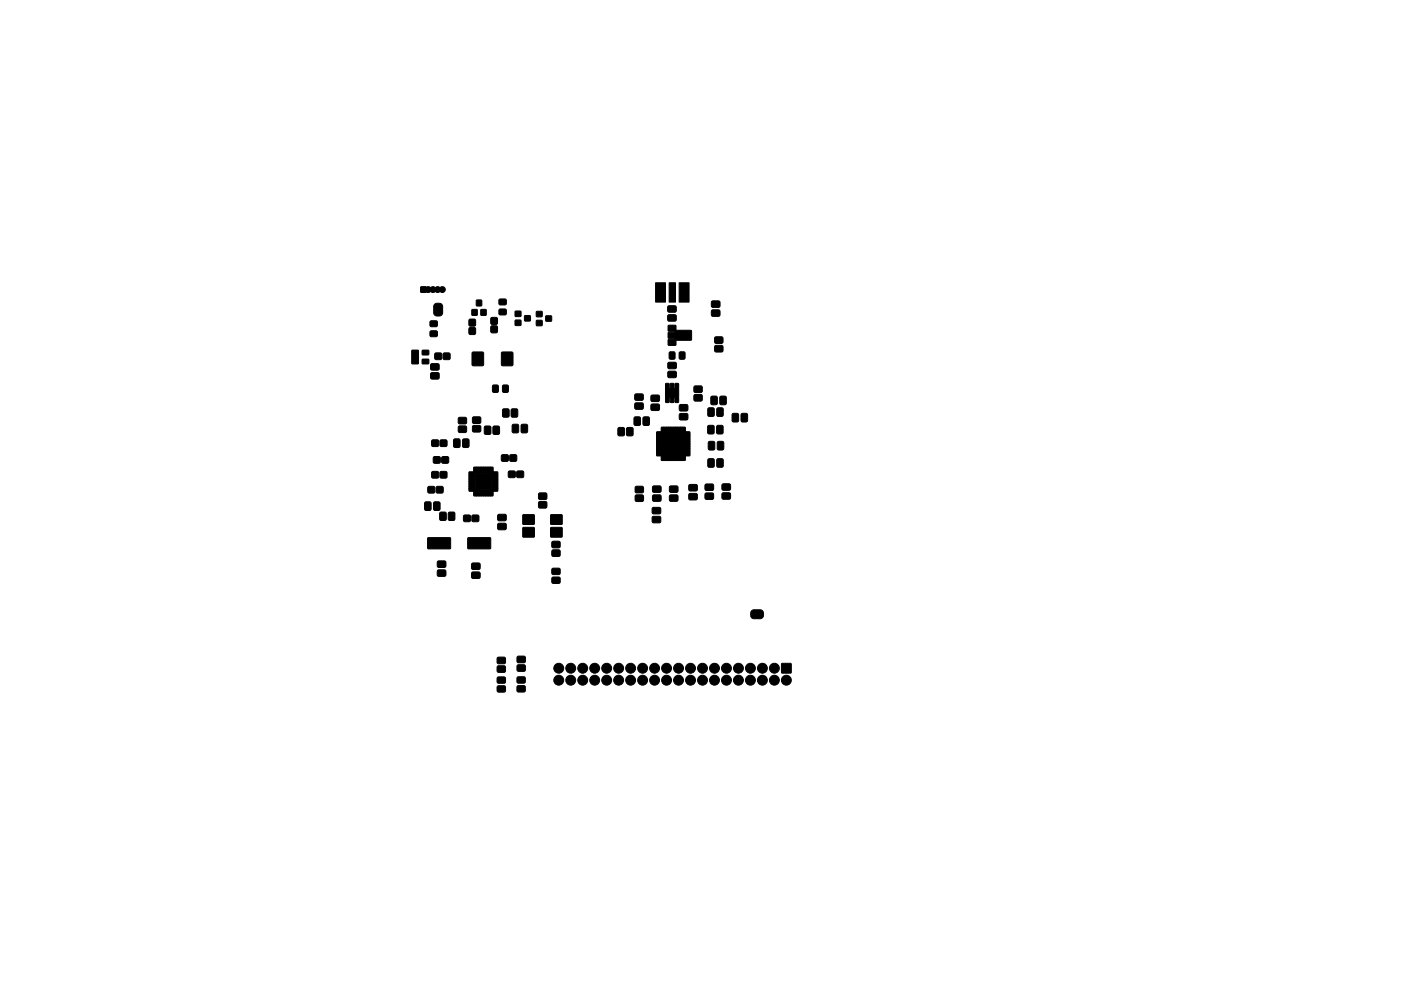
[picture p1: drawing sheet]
<svg xmlns="http://www.w3.org/2000/svg" width="297mm" height="210mm" viewBox="0 0 297 210" stroke-linecap="round" stroke-linejoin="round" font-family="sans-serif">
<g fill="#000" stroke="#000" stroke-width=".21">
<path d="M139 60h2.1v4.1h-2.1zM141.9 60h1.3v4.1h-1.3zM144 60h2.1v4.1h-2.1zM87.3 76.2h1.4v.9l-1.3 .1zM87.3 75.3h1.4v.9h-1.3zM87.3 74.3h1.4v.9l-1.3 .1zM89.2 60.9h1.2v1.1h-1.2zM89.5 74.3h1.4v.9l-1.3 .1zM89.5 76.2h1.4v.9l-1.3 .1zM92.1 64.6l.5-.3 .9 .1 .3 .5v.8h-1.8v-.7zM92 65.7h1.8v1l-.5 .3-1-.1-.3-.4zM91.2 68.1h1.4l.1 .2v.9l-.2 .1h-1.2l-.2-.3z"/>
<path d="M91.2 70.3l1.4-.1 .1 .3v.8l-.2 .1h-1.2l-.2-.3zM91.4 77.2h1.6l.1 .3v.9l-.3 .1h-1.4l-.1-.3zM91.4 79.1h1.6l.1 .3v.9l-.3 .1h-1.4l-.1-.3zM92.3 75h1.3v1.2h-1.3zM94 75h1.4v1.2h-1.4zM99.5 67.8h1.3v1.3h-1.3zM99.5 69.6h1.3v1.3h-1.3zM100.1 65.7h1.1l-.1 1.2h-1zM101 63.7h1.1v1.2h-1.1zM100.2 74.8l2-.1 .3 .1-.1 2.8-2.3-.1zM102 65.7h1.1v1.2h-1.1zM104.1 69.2h1.3v1.3h-1.3z"/>
<path d="M104.1 67.4h1.3v1.4h-1.3zM105.9 63.5h1.3l.2 .2-.1 .9-.2 .1-1.2-.1-.1-.2zM105.9 65.6h1.3l.2 .2-.1 .9-.2 .1h-1.2l-.1-.3zM106.4 74.8l2.1-.1 .2 .1v2.8l-2.3-.1zM109.2 66h1.2v1.1h-1.1zM109.2 67.9h1.2v1.1h-1.2zM111.2 67h1.2v1.1h-1.2zM113.7 68h1.2v1.1h-1.2zM113.7 66.1h1.2v1.1h-1.1zM115.7 67h1.2v1.1h-1.2zM141.9 74.7l.9-.1 .3 .2v1.1l-.1 .3h-.9l-.2-.1zM141.6 66.9l1.6-.1 .2 .3-.1 .9-.2 .2-1.4-.1-.2-.3z"/>
<path d="M141.6 65l1.6-.1 .2 .3-.1 .9-.2 .2-1.4-.1-.2-.3zM141.7 78.8h1.6l.1 .3v.9l-.3 .1h-1.4l-.1-.3zM141.7 76.9h1.6l.1 .3v.9l-.3 .1h-1.4l-.1-.3zM141.7 69h1.5l.1 1.2-1.6 .1zM141.7 72h1.5l.1 1.2-1.6 .1zM144.1 74.7l.8-.1 .3 .2 .1 1.1-.2 .3h-.8l-.3-.1zM141.7 70.5h1.4v-.3l.2-.1h3.2l.1 .2v1.8l-.2 .1h-3.1l-.2-.1v-.3h-1.3l-.2-.2zM150.9 63.9h1.6l.2 .2-.1 1-.3 .1h-1.3l-.2-.3zM150.9 65.8h1.6l.2 .2-.1 1-.3 .1h-1.3l-.2-.3zM151.6 73.4l1.5-.1 .2 .3-.1 .9-.2 .2-1.3-.1-.2-.3zM151.6 71.5h1.5l.2 .3-.1 .9-.2 .2-1.3-.1-.2-.3zM91.6 93.4h1.3v1.2h-1.3z"/>
<path d="M91.9 97h1.4v1.2h-1.4zM93.4 93.4h1.3v1.2h-1.3zM93.7 97h1.3v1.2h-1.3zM96.3 93.2l.9-.1 .3 .2 .1 1.3-.2 .3h-.9l-.3-.1zM97.2 88.6h1.6l.1 .2v1l-.3 .2-1.3-.1-.2-.3zM97.2 90.5l1.6-.1 .1 .3v.9l-.3 .2-1.3-.1-.2-.3zM98.2 93.2l.9-.1 .3 .2 .1 1.3-.2 .3h-.9l-.3-.1zM100.5 99.1l.6 .1-.1 1.2-.6-.1zM101 99.1l.6 .1-.1 1.2-.6-.1zM100.3 88.5h1.5l.2 .2-.1 1-.3 .2-1.3-.1-.1-.3zM100.3 90.4l1.5-.1 .2 .3-.1 .9-.3 .2-1.3-.1-.1-.3zM101.5 99.1l.6 .1-.1 1.2-.6-.1z"/>
<path d="M102 99.1l.6 .1-.1 1.2-.6-.1zM102.5 99.1l.6 .1-.1 1.2-.6-.1zM103 99.1l.6 .1-.1 1.2-.6-.1zM102.8 90.5l.9-.1 .3 .1 .1 1.4-.2 .2-.9 .1-.3-.2zM103.5 99.1l.6 .1-.1 1.2-.6-.1zM104 99.1l.6 .1-.1 1.2-.6-.1zM104.5 81.8l.9-.1 .2 .1 .1 1.2-.2 .2-.8 .1-.2-.2zM104.6 90.5l1-.1 .3 .1v1.4l-.1 .2-1 .1-.2-.2zM106.4 96.6h1.3v1.2h-1.3zM106.6 81.8l.9-.1 .2 .1 .1 1.2-.1 .2-.9 .1-.2-.2zM106.6 86.8l1-.1 .3 .2 .1 1.3-.2 .3h-1l-.2-.1zM107.9 100h1.3v1.3h-1.3z"/>
<path d="M108.2 96.6h1.3v1.2h-1.3zM108.5 86.8l.9-.1 .3 .2 .1 1.3-.2 .3h-.9l-.3-.1zM108.7 90.1l.9-.1 .3 .2 .1 1.3-.2 .3h-.9l-.3-.1zM109.6 100h1.3v1.3h-1.3zM110.6 90.1l.9-.1 .3 .2 .1 1.3-.2 .3h-.9l-.3-.1zM131.1 90.8l1-.1 .3 .1v1.4l-.1 .2-1 .1-.3-.2zM132.9 90.8l1-.1 .3 .1v1.4l-.1 .2-1 .1-.2-.2zM134.5 88.5l1-.1 .2 .2 .1 1.4-.1 .2-1 .1-.2-.2zM134.7 85.6l1.6-.1 .1 .3-.1 .9-.2 .1h-1.4l-.1-.3zM134.7 83.7l1.6-.1 .1 .3-.1 .9-.2 .1h-1.4l-.1-.3zM136.4 88.5l1-.1 .2 .2 .1 1.4-.1 .2-1 .1-.2-.2zM138.1 85.8h1.6l.1 .2v.9l-.3 .2-1.4-.1-.1-.2z"/>
<path d="M138.1 83.9h1.6l.1 .2v.9l-.3 .2-1.4-.1-.1-.2zM139.2 91.6h1.1l.1 .5-1.1 .1zM139.2 92.1h1.1l.1 .5-1.1 .1zM139.2 92.6h1.1l.1 .5-1.1 .1zM139.2 93.1h1.1l.1 .5-1.1 .1zM139.2 93.6h1.1l.1 .5-1.1 .1zM139.2 94.1h1.1l.1 .5-1.1 .1zM139.2 94.6h1.1l.1 .5-1.1 .1zM139.2 95.1h1.1l.1 .5-1.1 .1zM139.2 95.6h1.1l.1 .5-1.1 .1zM139.2 96.1h1.1l.1 .5-1.1 .1zM140.2 90.7h.6l-.1 1.1-.5-.1z"/>
<path d="M140.2 96.5l.6 .1-.1 1.1-.5-.1zM140.7 90.7h.6l-.1 1.1-.5-.1zM140.7 96.5l.6 .1-.1 1.1-.5-.1zM141.2 90.7h.6l-.1 1.1-.5-.1zM141.2 96.5l.6 .1-.1 1.1-.5-.1zM141.2 81.4h.7l-.1 1.1-.7-.1zM141.2 84.3h.7l-.1 1.1-.7-.1zM141.7 90.7h.6l-.1 1.1-.5-.1zM141.7 96.5l.6 .1-.1 1.1-.5-.1zM142.2 90.7h.6l-.1 1.1-.5-.1zM142.2 96.5l.6 .1-.1 1.1-.5-.1zM142.2 81.4h.7l-.1 1.1-.7-.1z"/>
<path d="M142.2 84.3h.7l-.1 1.1-.7-.1zM142.7 90.7h.6l-.1 1.1-.5-.1zM142.7 96.5l.6 .1-.1 1.1-.5-.1zM143.2 90.7h.6l-.1 1.1-.5-.1zM143.2 96.5l.6 .1-.1 1.1-.5-.1zM143.2 81.4h.7l-.1 1.1-.7-.1zM143.2 84.3h.7l-.1 1.1-.7-.1zM141.2 82.5h2.6l.1 1.7-2.7 .1zM143.7 90.7h.6l-.1 1.1-.5-.1zM143.7 96.5l.6 .1-.1 1.1-.5-.1zM144.2 90.7h.6l-.1 1.1-.5-.1zM144.2 96.5l.6 .1-.1 1.1-.5-.1z"/>
<path d="M140.3 91.7h4.9v4.9h-4.9zM144.7 90.7h.6l-.1 1.1-.5-.1zM144.7 96.5l.6 .1-.1 1.1-.5-.1zM144.1 87.8h1.6l.2 .2-.1 1-.3 .1h-1.3l-.2-.3zM144.1 85.9h1.6l.2 .2-.1 1-.3 .1h-1.3l-.2-.3zM145.1 96.1h1.1l.1 .5-1.1 .1zM145.1 95.6h1.1l.1 .5-1.1 .1zM145.1 95.1h1.1l.1 .5-1.1 .1zM145.1 94.6h1.1l.1 .5-1.1 .1zM145.1 94.1h1.1l.1 .5-1.1 .1zM145.1 93.6h1.1l.1 .5-1.1 .1zM145.1 93.1h1.1l.1 .5-1.1 .1z"/>
<path d="M145.1 92.6h1.1l.1 .5-1.1 .1zM145.1 92.1h1.1l.1 .5-1.1 .1zM145.1 91.6h1.1l.1 .5-1.1 .1zM147.2 82l1.6-.1 .1 .3-.1 .9-.2 .2-1.3-.1-.2-.3zM147.2 83.8l1.6-.1 .1 .3-.1 1-.2 .1h-1.3l-.2-.3zM150.1 90.3l1-.1 .3 .2v1.4l-.1 .2-1 .1-.2-.2zM150.2 86.6l.9-.1 .3 .2v1.3l-.1 .3-.9 .1-.3-.2zM150.2 97.4l.9-.1 .3 .2v1.3l-.1 .3-.9 .1-.3-.2zM150.3 93.7l.9-.1 .3 .2 .1 1.4-.2 .2-.9 .1-.3-.2zM150.8 84.1l.9-.1 .3 .2 .1 1.4-.2 .2-.9 .1-.2-.2zM152 90.3l1-.1 .3 .2v1.4l-.1 .2-1 .1-.2-.2zM152.1 86.6l.9-.1 .3 .2v1.3l-.1 .3-.9 .1-.3-.2z"/>
<path d="M152.1 97.4l.9-.1 .3 .2v1.3l-.1 .3-.9 .1-.3-.2zM152.2 93.7l.9-.1 .3 .2 .1 1.4-.2 .2-.9 .1-.3-.2zM152.7 84.1l.9-.1 .3 .2 .1 1.4-.2 .2-.9 .1-.2-.2zM155.3 87.8l1-.1 .2 .1 .1 1.4-.2 .3h-.9l-.2-.1zM157.2 87.8l1-.1 .2 .1 .1 1.4-.2 .3h-.9l-.2-.1zM90.1 106.6l1-.1 .2 .1 .1 1.4-.1 .3h-1l-.2-.1zM90.8 103.3h1.3v1.2h-1.3zM91.6 100.1h1.3v1.3h-1.3zM92 106.6l1-.1 .2 .1 .1 1.4-.1 .3h-1l-.2-.1zM92.6 103.3h1.3v1.2h-1.3zM92.8 119.1h1.6l.1 .2v.9l-.3 .2-1.3-.1-.2-.3zM93.3 108.7l1-.1 .3 .2v1.3l-.1 .3h-1l-.2-.1z"/>
<path d="M93.4 100.1h1.3v1.3h-1.3zM90.7 114.1h4.7l.1 .2v2l-.1 .2-4.6-.1-.1-.1zM95.1 108.7l1-.1 .3 .2 .1 1.3-.2 .3h-1l-.2-.1zM98.4 109.4h1.3v1.2h-1.3zM99.5 100.1h1.1l.1 .5-1.2 .1zM99.5 100.6h1.1l.1 .5-1.2 .1zM99.5 101.1h1.1l.1 .5-1.2 .1zM99.5 101.6h1.1l.1 .5-1.2 .1zM99.5 102.1h1.1l.1 .5-1.2 .1zM99.5 102.6h1.1l.1 .5-1.2 .1zM99.5 103.1h1.1l.1 .5-1.2 .1zM99.5 103.6h1.1l.1 .5-1.2 .1z"/>
<path d="M100.5 104l.6 .1-.1 1.1-.6-.1zM100.1 109.4h1.3v1.2h-1.3zM101 104l.6 .1-.1 1.1-.6-.1zM100.1 119.5h1.6l.1 .3v.9l-.3 .1h-1.4l-.1-.3zM101.5 104l.6 .1-.1 1.1-.6-.1zM102 104l.6 .1-.1 1.1-.6-.1zM102.5 104l.6 .1-.1 1.1-.6-.1zM103 104l.6 .1-.1 1.1-.6-.1zM99.2 114.1h4.7l.2 .2-.1 2-.2 .2-4.5-.1-.2-.1zM103.5 104l.6 .1-.1 1.1-.6-.1zM100.8 100.5h3.4v3.4h-3.4zM104 104l.6 .1-.1 1.1-.6-.1z"/>
<path d="M104.3 103.6h1.2l.1 .5-1.2 .1zM104.3 103.1h1.2l.1 .5-1.2 .1zM104.3 102.6h1.2l.1 .5-1.2 .1zM104.3 102.1h1.2l.1 .5-1.2 .1zM104.3 101.6h1.2l.1 .5-1.2 .1zM104.3 101.1h1.2l.1 .5-1.2 .1zM104.3 100.6h1.2l.1 .5-1.2 .1zM104.3 100.1h1.2l.1 .5-1.2 .1zM105.6 109.2h1.6l.1 .2v.9l-.3 .2-1.3-.1-.2-.2zM105.6 111.1h1.6l.1 .2v.9l-.3 .2-1.3-.1-.2-.2zM110.9 111.9h2.3l.1 2h-2.4zM110.9 109.2h2.3l.1 2h-2.4z"/>
<path d="M114.3 104.7l1.5-.1 .2 .3-.1 .9-.3 .2-1.3-.1-.1-.3zM114.3 106.5l1.5-.1 .2 .3-.1 1-.3 .1h-1.3l-.1-.3zM117.1 116.7h1.5l.2 .3-.1 .9-.2 .2-1.4-.1-.1-.3zM117.1 114.9h1.5l.2 .2-.1 1-.2 .1h-1.4l-.1-.3zM116.8 111.9h2.3l.1 2h-2.4zM116.8 109.2h2.3l.1 2h-2.4zM134.7 103.3l1.6-.1 .1 .3v.9l-.3 .2-1.3-.1-.2-.3zM134.7 105.1l1.6-.1 .1 .3v1l-.3 .1h-1.3l-.2-.3zM138.4 109.6h1.5l.2 .3-.1 .9-.2 .1h-1.4l-.1-.3zM138.4 107.7h1.5l.2 .3-.1 .9-.2 .1h-1.4l-.1-.3zM138.4 105.1l1.6-.1 .2 .3-.1 .9-.2 .2-1.4-.1-.2-.3zM138.4 103.2l1.6-.1 .2 .3-.1 .9-.2 .2-1.4-.1-.2-.3z"/>
<path d="M142 103.2l1.6-.1 .2 .3-.1 .9-.3 .2-1.3-.1-.2-.3zM142 105.1l1.6-.1 .2 .3-.1 .9-.3 .2-1.3-.1-.2-.3zM146.1 102.9l1.6-.1 .2 .3-.1 .9-.3 .2-1.3-.1-.2-.3zM146.1 104.8l1.6-.1 .2 .3-.1 .9-.3 .2-1.3-.1-.2-.3zM149.6 102.8l1.6-.1 .1 .3-.1 .9-.2 .2-1.4-.1-.1-.3zM149.6 104.7l1.6-.1 .1 .3-.1 .9-.2 .2-1.4-.1-.1-.3zM153.2 104.6h1.5l.2 .2-.1 1-.2 .1h-1.4l-.2-.3zM153.2 102.7h1.5l.2 .2-.1 1-.2 .1h-1.4l-.2-.3zM92.8 121h1.6l.1 .2v.9l-.3 .2-1.3-.1-.2-.3zM100.1 121.4h1.6l.1 .3v.9l-.3 .1h-1.4l-.1-.3zM105.5 139.5h1.5l.2 .2-.1 1-.2 .1h-1.4l-.1-.3zM109.7 139.3h1.5l.2 .2-.1 1-.2 .1h-1.3l-.2-.3z"/>
<path d="M117.1 122.5h1.5l.2 .2-.1 .9-.2 .2-1.4-.1-.1-.3zM117.1 120.6h1.5l.2 .3-.1 .9-.2 .1h-1.4l-.1-.3zM159.4 129.6l.4-.2 .7 .1v1.7l-.8 .1-.4-.4-.1-.9zM160.5 129.4h.8l.5 .3 .1 1-.4 .5h-1zM105.5 141.3h1.5l.2 .3-.1 .9-.2 .2-1.4-.1-.1-.3zM105.5 143.7h1.5l.2 .2-.1 .9-.2 .2-1.4-.1-.1-.3zM105.5 145.6l1.5-.1 .2 .3-.1 .9-.2 .2-1.4-.1-.1-.3zM109.7 145.6l1.5-.1 .2 .3-.1 .9-.2 .1h-1.4l-.1-.3zM109.7 143.7l1.5-.1 .2 .3-.1 .9-.2 .2-1.4-.1-.1-.3zM109.7 141.1h1.5l.2 .2-.1 1-.2 .1h-1.3l-.2-.3zM165.7 140.8h2v2h-2z"/>
<circle cx="90.8" cy="61.4" r=".63"/>
<circle cx="91.8" cy="61.4" r=".63"/>
<circle cx="92.8" cy="61.4" r=".63"/>
<circle cx="93.8" cy="61.4" r=".63"/>
<circle cx="118.5" cy="144.3" r="1.05"/>
<circle cx="118.5" cy="141.8" r="1.05"/>
<circle cx="121" cy="144.3" r="1.05"/>
<circle cx="121" cy="141.8" r="1.05"/>
<circle cx="123.5" cy="144.3" r="1.05"/>
<circle cx="123.5" cy="141.8" r="1.05"/>
<circle cx="126.1" cy="141.8" r="1.05"/>
<circle cx="126.1" cy="144.3" r="1.05"/>
<circle cx="128.6" cy="144.3" r="1.05"/>
<circle cx="128.6" cy="141.8" r="1.05"/>
<circle cx="131.2" cy="141.8" r="1.05"/>
<circle cx="131.2" cy="144.3" r="1.05"/>
<circle cx="133.7" cy="144.3" r="1.05"/>
<circle cx="133.7" cy="141.8" r="1.05"/>
<circle cx="136.2" cy="144.3" r="1.05"/>
<circle cx="136.2" cy="141.8" r="1.05"/>
<circle cx="138.8" cy="144.3" r="1.05"/>
<circle cx="138.8" cy="141.8" r="1.05"/>
<circle cx="141.3" cy="141.8" r="1.05"/>
<circle cx="141.3" cy="144.3" r="1.05"/>
<circle cx="143.9" cy="144.3" r="1.05"/>
<circle cx="143.9" cy="141.8" r="1.05"/>
<circle cx="146.4" cy="144.3" r="1.05"/>
<circle cx="146.4" cy="141.8" r="1.05"/>
<circle cx="148.9" cy="144.3" r="1.05"/>
<circle cx="148.9" cy="141.8" r="1.05"/>
<circle cx="151.5" cy="141.8" r="1.05"/>
<circle cx="151.5" cy="144.3" r="1.05"/>
<circle cx="154" cy="141.8" r="1.05"/>
<circle cx="154" cy="144.3" r="1.05"/>
<circle cx="156.6" cy="144.3" r="1.05"/>
<circle cx="156.6" cy="141.8" r="1.05"/>
<circle cx="159.1" cy="144.3" r="1.05"/>
<circle cx="159.1" cy="141.8" r="1.05"/>
<circle cx="161.6" cy="144.3" r="1.05"/>
<circle cx="161.6" cy="141.8" r="1.05"/>
<circle cx="164.2" cy="144.3" r="1.05"/>
<circle cx="164.2" cy="141.8" r="1.05"/>
<circle cx="166.7" cy="144.3" r="1.05"/>
</g>
</svg>
